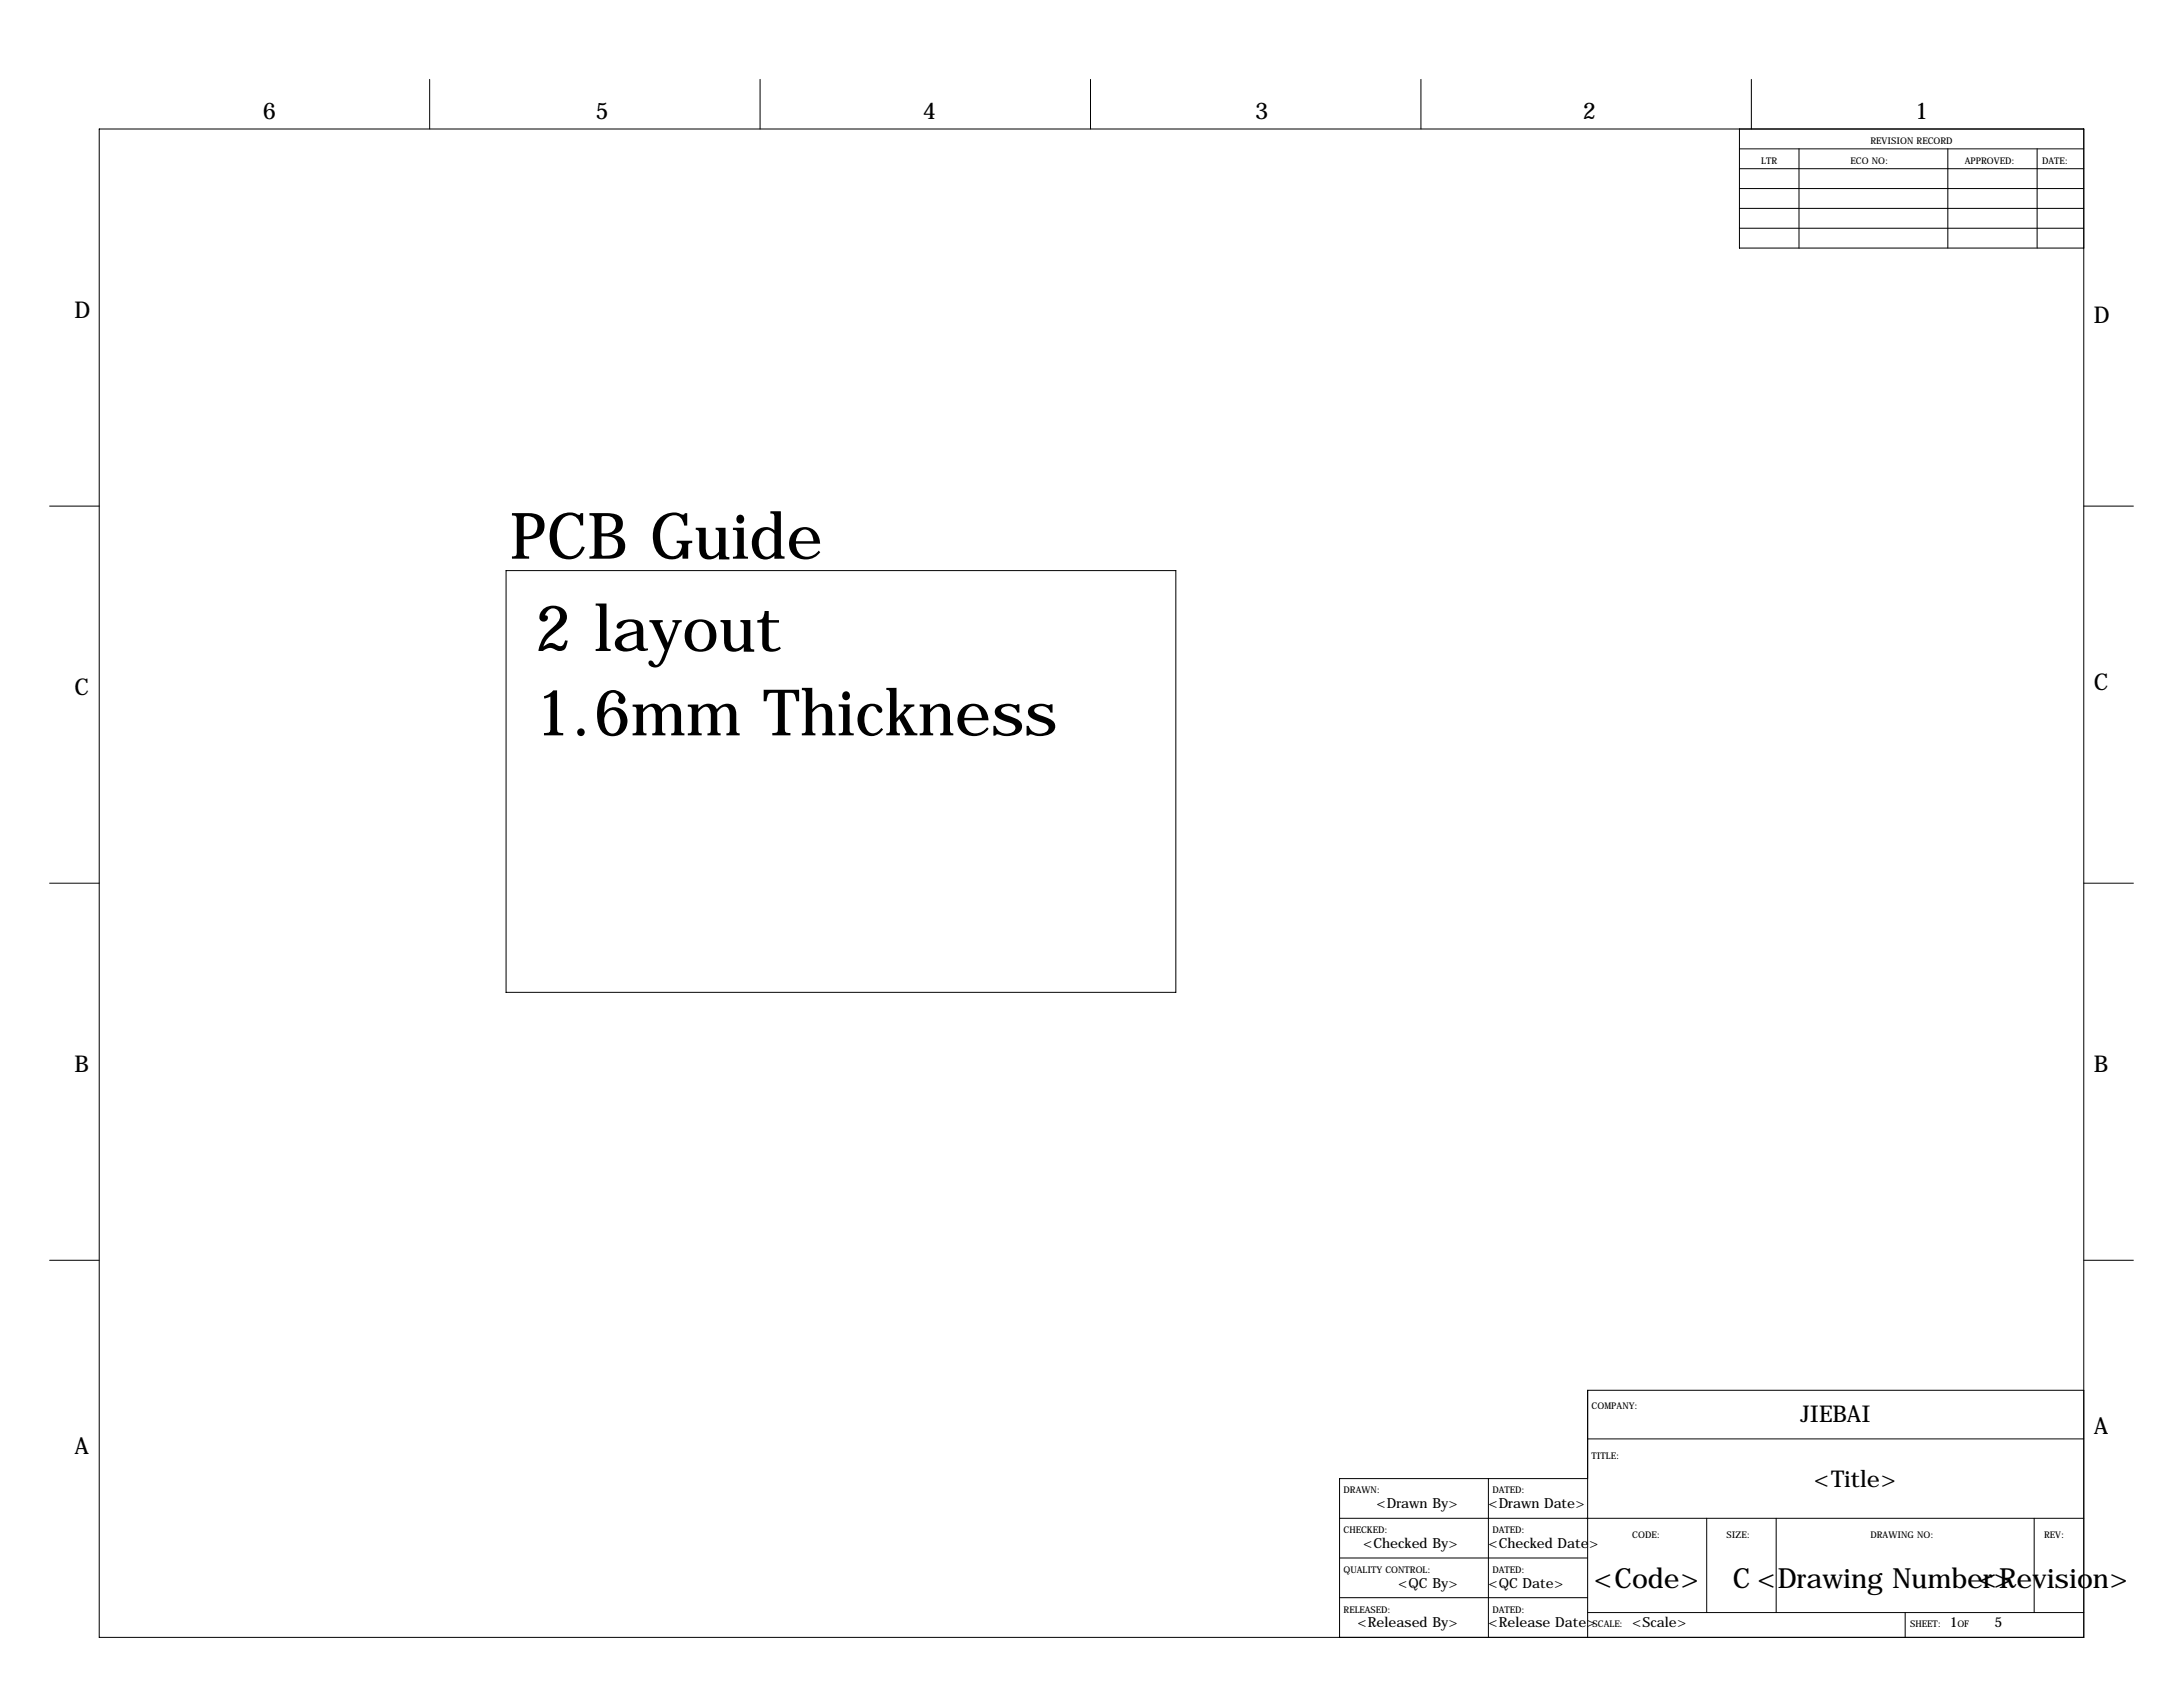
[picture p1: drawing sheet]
<svg xmlns="http://www.w3.org/2000/svg" width="559mm" height="432mm" viewBox="0 0 559 432" stroke-linecap="round" stroke-linejoin="round" font-family="sans-serif">
<defs><g id="words">
<g font-size="16.5">
<text x="130.6" y="143">PCB Guide</text>
<text x="136.9" y="166.6">2 layout</text>
<text x="136.9" y="188.2">1.6mm Thickness</text>
</g>
<g font-size="7.1">
<text x="408" y="406.4">&lt;Code&gt;</text>
<text x="443.5" y="406.4">C &lt;Drawing Number&gt;</text>
<text x="506.4" y="406.4">&lt;Revision&gt;</text>
</g>
<g font-size="5.9">
<text x="67.3" y="30.5">6</text>
<text x="152.4" y="30.5">5</text>
<text x="236.2" y="30.5">4</text>
<text x="321.3" y="30.5">3</text>
<text x="405.1" y="30.5">2</text>
<text x="490.2" y="30.5">1</text>
<text x="19" y="81.3">D</text>
<text x="535.9" y="82.6">D</text>
<text x="19" y="177.8">C</text>
<text x="535.9" y="176.5">C</text>
<text x="19" y="274.3">B</text>
<text x="535.9" y="274.3">B</text>
<text x="460.9" y="364">JIEBAI</text>
<text x="535.9" y="367">A</text>
<text x="19" y="372.1">A</text>
<text x="464.3" y="380.5">&lt;Title&gt;</text>
</g>
<g font-size="3.6">
<text x="352.4" y="386.1">&lt;Drawn By&gt;</text>
<text x="381" y="386.1">&lt;Drawn Date&gt;</text>
<text x="348.9" y="396.2">&lt;Checked By&gt;</text>
<text x="381" y="396.2">&lt;Checked Date&gt;</text>
<text x="357.9" y="406.4">&lt;QC By&gt;</text>
<text x="381" y="406.4">&lt;QC Date&gt;</text>
<text x="347.5" y="416.5">&lt;Released By&gt;</text>
<text x="381" y="416.5">&lt;Release Date&gt;</text>
<text x="417.8" y="416.5">&lt;Scale&gt;</text>
<text x="499.1" y="416.5">1</text>
<text x="510.5" y="416.5">5</text>
</g>
<g font-size="2.4">
<text x="450.8" y="41.9">LTR</text>
<text x="473.7" y="41.9">ECO NO:</text>
<text x="478.8" y="36.8">REVISION RECORD</text>
<text x="502.9" y="41.9">APPROVED:</text>
<text x="522.7" y="41.9">DATE:</text>
<text x="407.4" y="360.7">COMPANY:</text>
<text x="407.4" y="373.4">TITLE:</text>
<text x="343.9" y="382.3">DRAWN:</text>
<text x="382" y="382.3">DATED:</text>
<text x="343.9" y="392.4">CHECKED:</text>
<text x="382" y="392.4">DATED:</text>
<text x="417.8" y="393.7">CODE:</text>
<text x="442" y="393.7">SIZE:</text>
<text x="478.8" y="393.7">DRAWING NO:</text>
<text x="523.2" y="393.7">REV:</text>
<text x="343.9" y="402.6">QUALITY CONTROL:</text>
<text x="382" y="402.6">DATED:</text>
<text x="343.9" y="412.7">RELEASED:</text>
<text x="382" y="412.7">DATED:</text>
<text x="407.7" y="416.6">SCALE:</text>
<text x="488.9" y="416.6">SHEET:</text>
<text x="501" y="416.6">OF</text>
</g>
</g></defs>
<g fill="none" stroke="#000" stroke-width=".26">
<path d="M25.4 33h508v386.1h-508zM110 20.3v12.7M194.6 20.3v12.7M279.1 20.3v12.7M363.7 20.3v12.7M445.3 38.1h88.1M445.3 33v30.5h88.1M448.3 20.3v12.7M460.5 38.1v25.4M498.6 38.1v25.4M521.5 38.1v25.4M445.3 48.3h88.1"/>
<path d="M445.3 43.2h88.1M445.3 53.3h88.1M445.3 58.4h88.1M12.7 129.5h12.7M533.4 129.5h12.7M129.5 146h171.5v108h-171.5zM12.7 226.1h12.7M533.4 226.1h12.7M12.7 322.6h12.7M533.4 322.6h12.7M533.4 355.9h-127v63.2M381 378.5v40.6"/>
<path d="M406.4 368.3h127M406.4 378.5h-63.5v40.6M342.9 388.6h190.5M342.9 398.8h63.5M436.9 388.6v24.1M454.7 388.6v24.1M520.7 388.6v24.1M342.9 408.9h63.5M406.4 412.7h127M487.7 412.7v6.4"/>
</g>
<use href="#words"/>
</svg>
